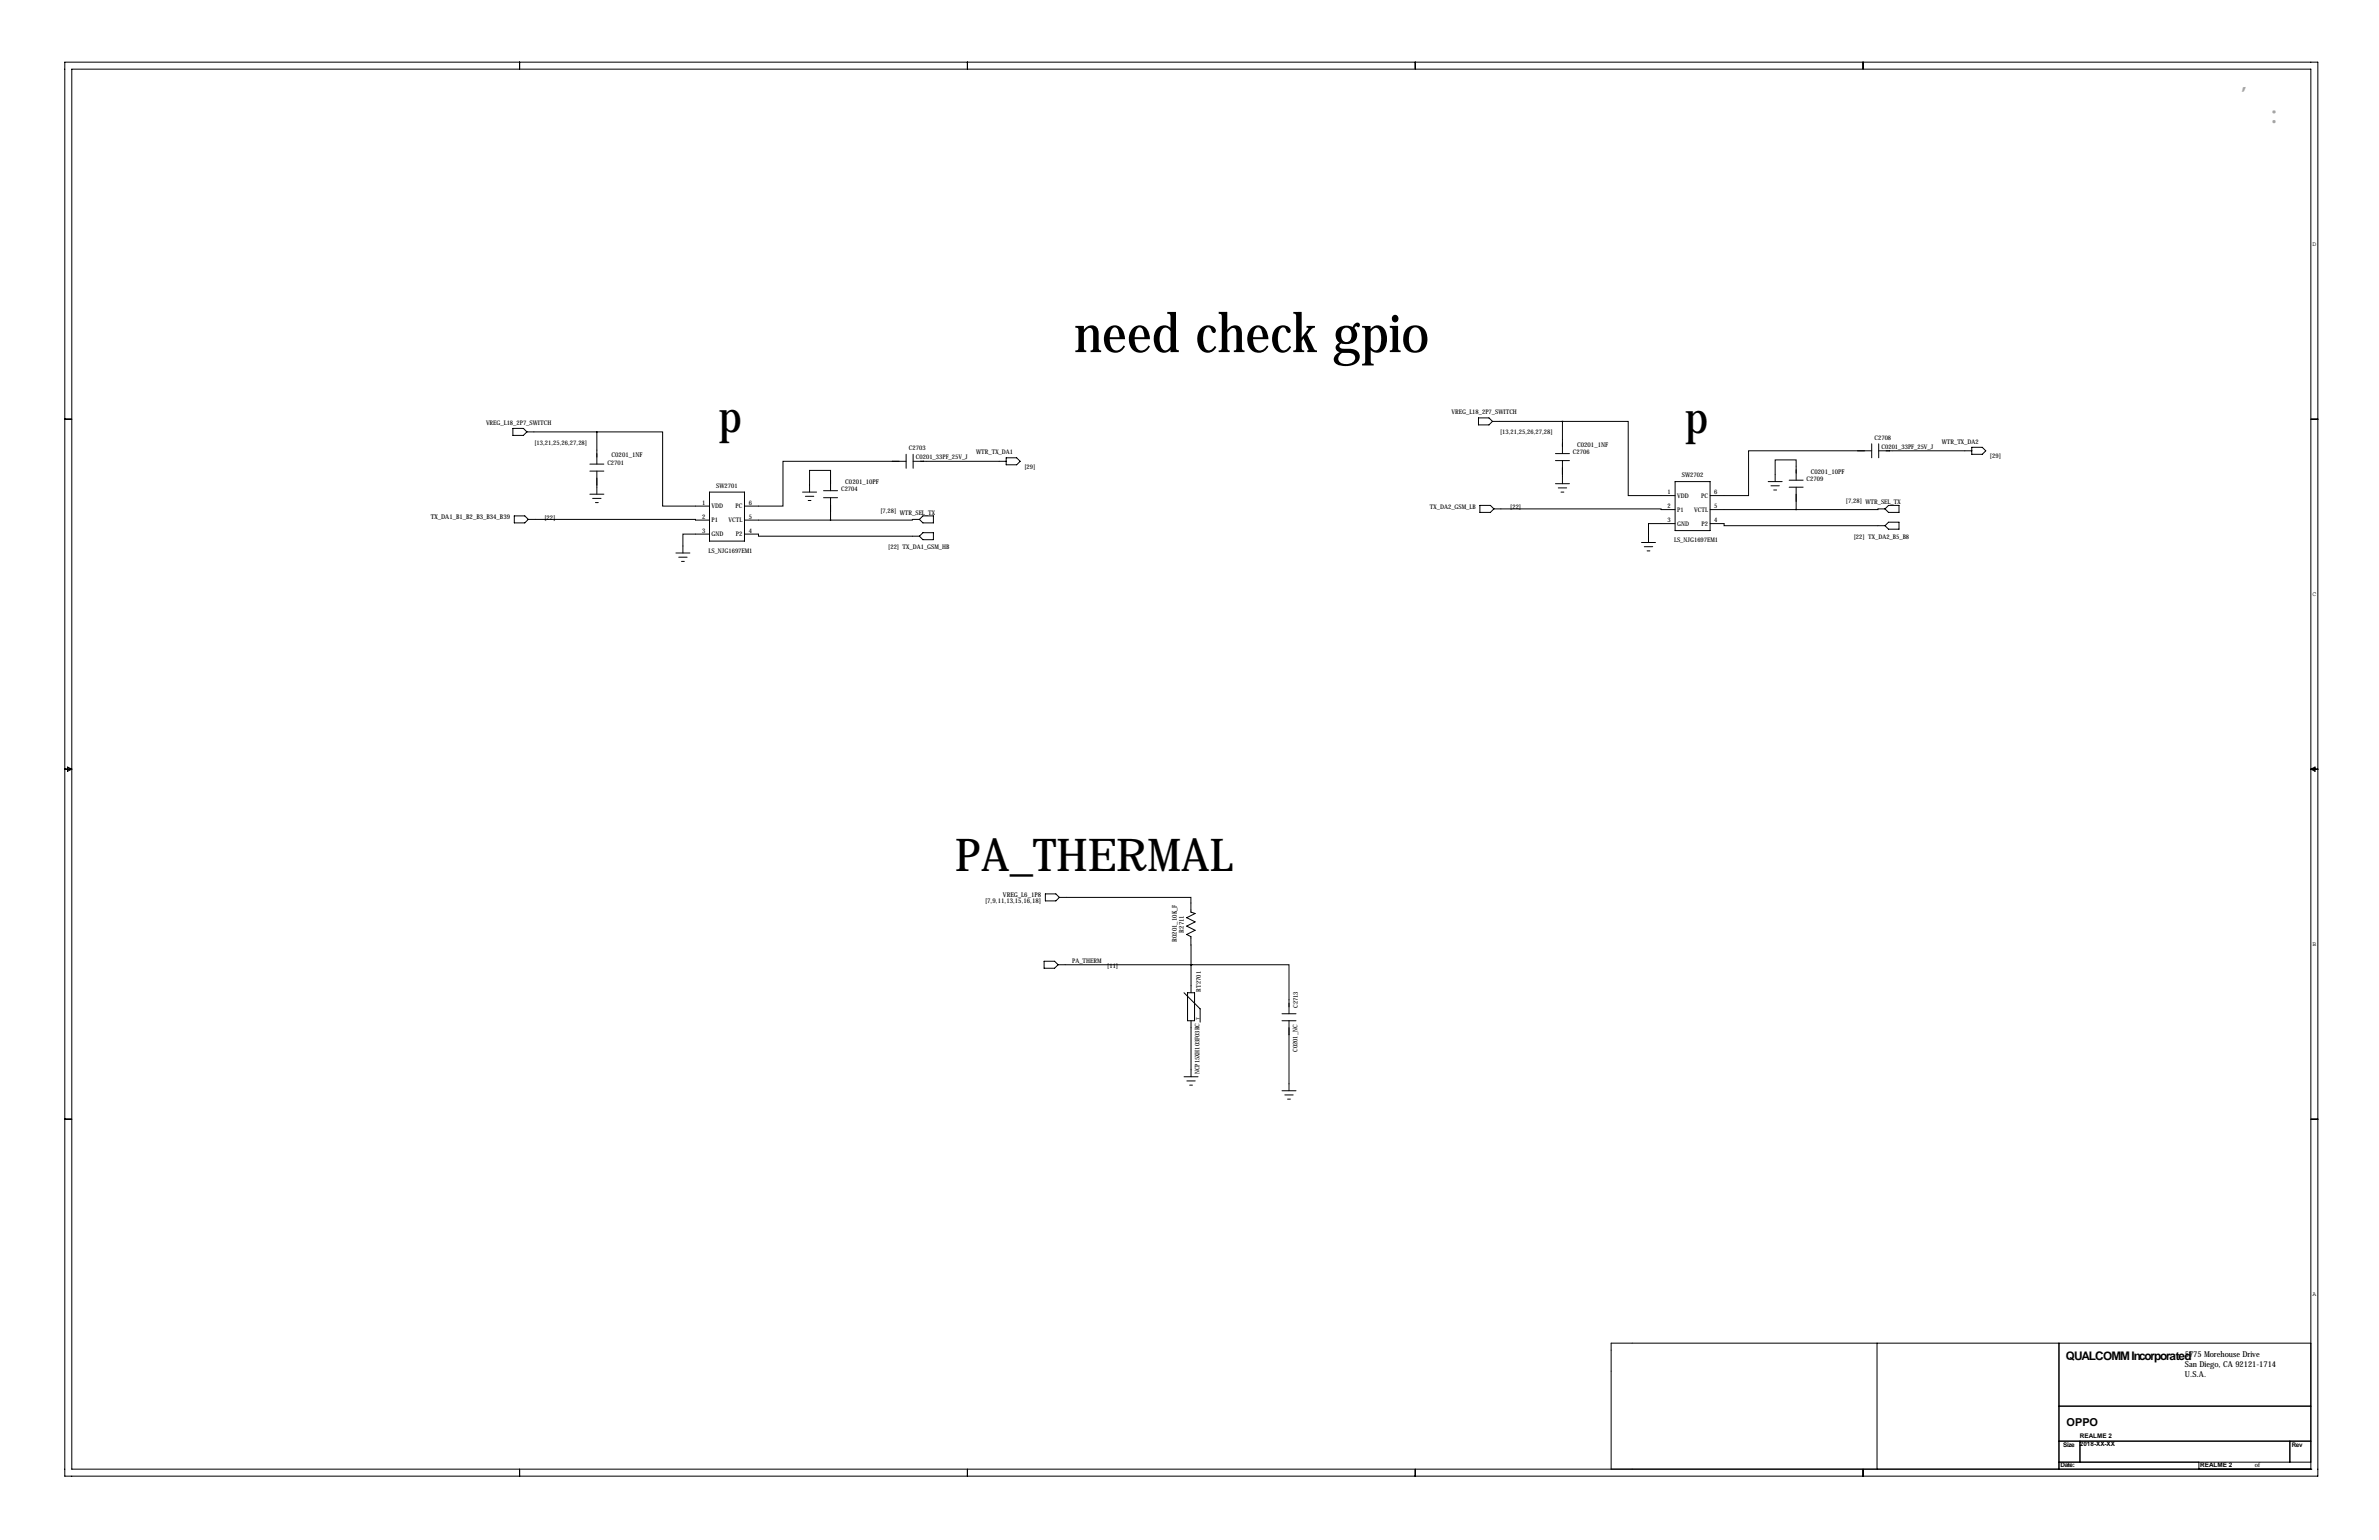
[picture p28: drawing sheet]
<svg xmlns="http://www.w3.org/2000/svg" width="864mm" height="559mm" viewBox="0 0 864 559" stroke-linecap="round" stroke-linejoin="round" font-family="sans-serif">
<defs><g id="words">
<text font-size="19.7" x="389.9" y="127.8">need check gpio</text>
<g font-size="16.5">
<text x="260.9" y="156.7">p</text>
<text x="611.6" y="157">p</text>
<text x="346.8" y="316">PA_THERMAL</text>
</g>
<g font-size="7.3" fill="#666">
<text x="813.4" y="32.7">，</text>
<text x="823.7" y="44.7">：</text>
</g>
<text font-size="4.3" x="750" y="493.5">QUALCOMM Incorporated</text>
<text font-size="4" x="750.2" y="517.3">OPPO</text>
<g font-size="3">
<text x="793.1" y="492.3">5775 Morehouse Drive</text>
<text x="793.1" y="496.1">San Diego, CA 92121-1714</text>
<text x="793.1" y="499.8">U.S.A.</text>
</g>
<g font-size="2.4">
<text x="222" y="166">C0201_1NF</text>
<text x="572.5" y="162.2">C0201_1NF</text>
<text x="657.4" y="171.8">C0201_10PF</text>
<text x="306.8" y="175.7">C0201_10PF</text>
<text x="156.4" y="188.5">TX_DA1_B1_B2_B3_B34_B39</text>
<text x="197.6" y="188.6">[22]</text>
<text x="357.6" y="327.8">[7,9,11,13,15,16,18]</text>
<text x="364.1" y="325.6">VREG_L6_1P8</text>
<text x="427.2" y="341.8" transform="rotate(-90 427.2 341.8)">R0201_10K_F</text>
<text x="429.8" y="338.4" transform="rotate(-90 429.8 338.4)">R2711</text>
</g>
<g font-size="2.3">
<text x="839.5" y="89.2">D</text>
<text x="176.4" y="154.2">VREG_L18_2P7_SWITCH</text>
<text x="526.9" y="150.4">VREG_L18_2P7_SWITCH</text>
<text x="194" y="161.4">[13,21,25,26,27,28]</text>
<text x="544.5" y="157.6">[13,21,25,26,27,28]</text>
<text x="680.5" y="159.6">C2708</text>
<text x="704.9" y="161">WTR_TX_DA2</text>
<text x="329.9" y="163.4">C2703</text>
<text x="332.5" y="166.6">C0201_33PF_25V_J</text>
<text x="354.4" y="164.8">WTR_TX_DA1</text>
<text x="571" y="164.8">C2706</text>
<text x="683" y="162.8">C0201_33PF_25V_J</text>
<text x="722.4" y="166.2">[29]</text>
<text x="220.5" y="168.7">C2701</text>
<text x="371.9" y="170">[29]</text>
<text x="610.5" y="173.2">SW2702</text>
<text x="260" y="177">SW2701</text>
<text x="305.3" y="178.3">C2704</text>
<text x="605.4" y="179.3">1</text>
<text x="622.3" y="179.3">6</text>
<text x="655.8" y="174.5">C2709</text>
<text x="254.8" y="183.1">1</text>
<text x="258.3" y="184.4">VDD</text>
<text x="267" y="184.4">PC</text>
<text x="271.8" y="183.1">6</text>
<text x="519.1" y="184.7">TX_DA2_GSM_LB</text>
<text x="548.2" y="184.7">[22]</text>
<text x="605.4" y="184.4">2</text>
<text x="608.8" y="180.6">VDD</text>
<text x="608.8" y="185.7">P1</text>
<text x="615" y="185.7">VCTL</text>
<text x="617.5" y="180.6">PC</text>
<text x="622.3" y="184.4">5</text>
<text x="670.1" y="182.5">[7,28] WTR_SEL_TX</text>
<text x="254.8" y="188.2">2</text>
<text x="258.3" y="189.5">P1</text>
<text x="264.5" y="189.5">VCTL</text>
<text x="271.8" y="188.2">5</text>
<text x="319.6" y="186.3">[7,28] WTR_SEL_TX</text>
<text x="605.4" y="189.5">3</text>
<text x="608.8" y="190.8">GND</text>
<text x="617.6" y="190.8">P2</text>
<text x="622.3" y="189.5">4</text>
<text x="254.8" y="193.3">3</text>
<text x="258.3" y="194.6">GND</text>
<text x="267.1" y="194.6">P2</text>
<text x="271.8" y="193.3">4</text>
<text x="607.7" y="196.7">LS_NJG1697EM1</text>
<text x="673" y="195.4">[22] TX_DA2_B5_B8</text>
<text x="257.2" y="200.5">LS_NJG1697EM1</text>
<text x="322.4" y="199.2">[22] TX_DA1_GSM_HB</text>
<text x="839.5" y="216.2">C</text>
<text x="839.5" y="343.2">B</text>
<text x="389.2" y="349.3">PA_THERM</text>
<text x="401.9" y="351.4">[11]</text>
<text x="435.9" y="359.8" transform="rotate(-90 435.9 359.8)">RT2701</text>
<text x="471.2" y="365.8" transform="rotate(-90 471.2 365.8)">C2713</text>
<text x="471" y="381.8" transform="rotate(-90 471 381.8)">C0201_NC</text>
<text x="435.4" y="389.8" transform="rotate(-90 435.4 389.8)">NCP15XH103F03RC</text>
<text x="839.5" y="470.2">A</text>
<text x="755" y="521.8">REALME 2</text>
<text x="748.9" y="525">Size</text>
<text x="755" y="524.7">2018-XX-XX</text>
<text x="832" y="525.2">Rev</text>
<text x="747.9" y="532.3">Date:</text>
<text x="798.7" y="532.3">REALME 2</text>
<text x="818.5" y="532.3">of</text>
</g>
<text font-size="1.6" x="435.4" y="370.1" transform="rotate(-90 435.4 370.1)">T</text>
</g></defs>
<g fill="none" stroke="#000" stroke-width=".36">
<path d="M23.5 22.6h817.9v513h-817.9zM26.1 25.1h812.8v508h-812.8zM188.6 22.6v2.5M351.2 22.6v2.5M513.7 22.6v2.5M676.3 22.6v2.5M23.5 152.1h2.6M186.2 155.4h3.8l1.3 1.3-1.3 1.3h-3.8zM191.3 156.7h25.4M216.7 156.7h23.8v26.9h17.1M216.7 156.7v11.7M536.7 151.6h3.8l1.3 1.3-1.3 1.3h-3.8z"/>
<path d="M541.8 152.9h25.4M567.2 152.9h23.9v26.9h17M567.2 152.9v11.7M838.9 152.1h2.5M214.1 168.4h5.1M214.1 170.9h5.1M214.1 179.3h5.1M216.7 170.9v8.4M257.6 178.6h12.7v17.7h-12.7zM291.3 178.6h5.1M299 178.1h5M301.5 178.1v-7.4h-7.6v7.9"/>
<path d="M328.9 167.4h-44.7v16.2h-13.9M328.9 164.8v5.1M331.5 167.4h3.8M331.5 164.8v5.1M334 167.4h31.3M365.3 166.1h3.8l1.2 1.3-1.2 1.3h-3.8zM564.6 164.6h5.1M564.6 167.1h5.1M564.6 175.5h5.1M565.7 177h3M566.7 178.6h1M567.2 167.1v8.4"/>
<path d="M608.1 174.8h12.7v17.7h-12.7zM641.9 174.8h5M642.9 176.3h3M643.9 177.8h1M649.5 174.2h5.1M649.5 176.8h5.1M652 174.2v-7.3h-7.6v7.9M652 176.8v8.1M679.4 163.6h-44.7v16.2h-13.9M679.4 161v5.1M682 163.6h3.8M682 161v5.1"/>
<path d="M684.5 163.6h31.3M715.8 162.3h3.8l1.3 1.3-1.3 1.2h-3.8zM186.7 187.2h3.8l1.3 1.3-1.3 1.2h-3.8zM191.8 188.5h60.7v.2h5.1M215.1 180.8h3.1M216.2 182.4h1M257.6 193.8h-9.7v6.9M270.3 193.8h5v.8h58.5M270.3 188.7h31.2M292.4 180.1h3M293.4 181.6h1M299 180.6h5"/>
<path d="M301.5 180.6v8.1M333.8 188.5h-2.6v.2h-29.7M335 187.2h3.8v2.5h-3.8l-1.2-1.2zM335 193.3h3.8v2.5h-3.8l-1.2-1.2zM537.2 183.4h3.8l1.3 1.3-1.3 1.2h-3.8zM542.3 184.7h60.7v.2h5.1M595.9 196.8h5.1M596.9 198.4h3M597.9 199.9h1M608.1 190h-9.7v6.8M620.8 190h5.1v.8h58.4M620.8 184.9h31.2"/>
<path d="M684.3 184.7h-2.6v.2h-29.7M685.5 183.4h3.9v2.5h-3.9l-1.2-1.2zM685.5 189.5h3.9v2.5h-3.9l-1.2-1.2zM245.4 200.7h5M246.4 202.2h3M247.4 203.7h1M23.5 279.1h2.6M24.5 278.3l1.6 .8-1.6 .8zM838.9 279.1h2.5M838.9 279.1l1.5-.8v1.6zM379.5 324.4h3.8l1.3 1.2-1.3 1.3h-3.8zM384.6 325.6h47.7v5.4l1.5 .5-3 1.5 3 1.5-3 1.5 3 1.6-3 1.5 1.5 .8 .1 10.2"/>
<path d="M379 348.8h3.8l1.3 1.3-1.3 1.2h-3.8zM384.1 350.1h48.3M432.4 350.1h.1M432.4 350.1h35.5v17.7M432.4 350.1v10.1M429.8 360.2l5.9 5.9v4.8M431.1 360.2h2.5v10.2h-2.5zM432.4 370.4v20.3M465.4 367.8h5.1M465.4 370.4h5.1M467.9 370.4v25.4M429.8 390.7h5.1"/>
<path d="M430.8 392.2h3.1M431.9 393.8h1M465.4 395.8h5.1M466.4 397.3h3M467.4 398.8h1M23.5 406.1h2.6M838.9 406.1h2.5M681.4 487.4v45.7M747.4 487.4v45.7M838.9 487.4h-254v45.7M747.4 510.2h91.5M188.6 533.1v2.5"/>
<path d="M351.2 533.1v2.5M513.7 533.1v2.5M676.3 533.1v2.5M747.4 522.9h91.5M747.4 530.6h91.5M755 522.9v7.7M798.2 533.1h.1M798.2 530.6v2.5M831.2 522.9v7.7M838.9 533.1h.1"/>
</g>
<path d="M216.6 156.7a.05 .05 0 0 0 .1 0 .05 .05 0 0 0-.1 0zM432.3 350.1a.05 .05 0 0 0 .1 0 .05 .05 0 0 0-.1 0zM432.3 350.1a.05 .05 0 0 0 .1 0 .05 .05 0 0 0-.1 0z" fill="#000" stroke="#000" stroke-width=".51"/>
<use href="#words"/>
</svg>
